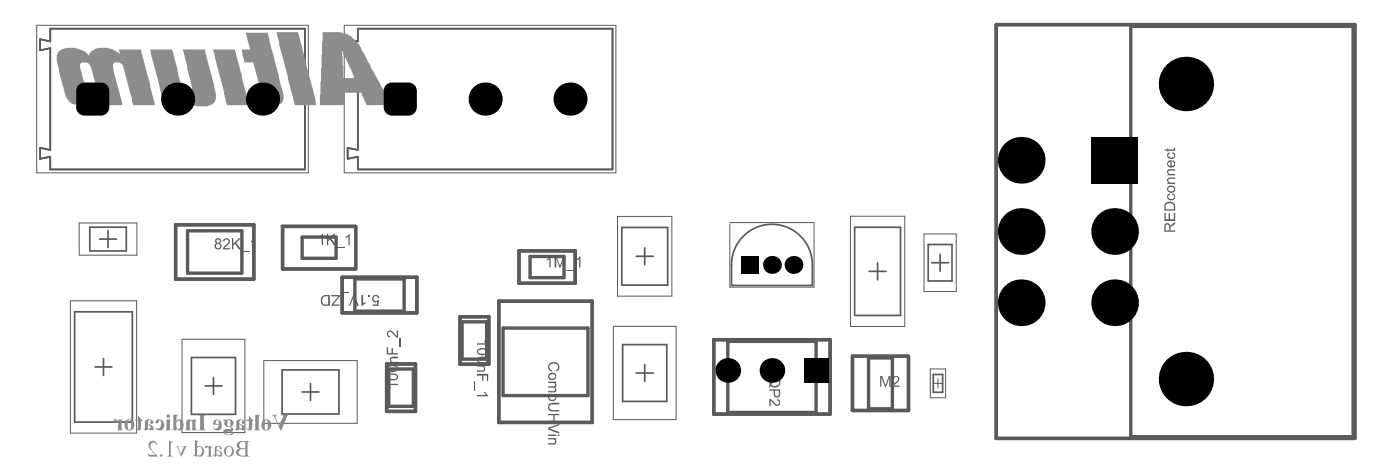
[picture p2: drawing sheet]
<svg xmlns="http://www.w3.org/2000/svg" width="274mm" height="93mm" viewBox="0 0 274 93" stroke-linecap="round" stroke-linejoin="round" font-family="sans-serif">
<g fill="none" stroke="#5a5a5a" stroke-width=".66">
<path d="M195 4.8h70.3v81h-70.3zM221.4 5.1h43.5v80.3h-43.5zM34.4 44h15.3v10.6h-15.3zM36.7 45.2h10.7v8.3h-10.7zM55.3 44.3h14.3v8.3h-14.3zM59.2 46.4h6.6v4.1h-6.6zM67 54.2h14.6v7h-14.6zM69.5 54.6h9.6v6.3h-9.6zM97.7 58.9h18.3v23.8h-18.3zM101.6 49.1h11v6.3h-11zM103.8 50.2h6.6v4.1h-6.6zM75.7 71.2h5.6v9.3h-5.6z"/>
<path d="M76.1 72.2h4.8v7.3h-4.8zM90.1 62h5.6v9.3h-5.6zM90.5 63h4.8v7.3h-4.8zM98.5 64.2h16.6v13.2h-16.6zM139.8 66.5h22.7v14.5h-22.7zM142.5 66.8h17.3v13.9h-17.3zM166.9 69.7h11v10.6h-11zM170.1 70h4.6v10h-4.6z"/>
</g>
<g fill="none" stroke="#5a5a5a" stroke-width=".33">
<path d="M9.8 5.6h49.9v27.6h-49.9v-2.5l-2 .4v-2.2l2 .4v-19.9l-2 .4v-2.1l2 .4zM70.1 5.6h49.8v27.6h-49.8v-2.5l-2 .4v-2.2l2 .4v-19.9l-2 .4v-2.1l2 .4zM17.6 44.5h7.1v4.6h-7.1zM19.5 46.8h3.3M21.2 45.1v3.3M121.7 44.5h9v11.3h-9zM124.6 50.1h3.3M126.2 48.5v3.3M143.2 51.8v4h15.8v-4M167.3 44.5h9v17.2h-9zM170.2 53.1h3.3M171.8 51.4v3.4"/>
<path d="M181.7 47.8h4.7v7.2h-4.7zM182.4 51.4h3.3M184.1 49.8v3.3M14.6 61h11.3v21.6h-11.3zM18.6 71.8h3.3M20.3 70.1v3.4M37.5 70h8.6v11.1h-8.6zM40.1 75.5h3.4M41.8 73.8v3.4M55.2 72.4h11.2v8.6h-11.2zM59.1 76.7h3.4M60.8 75v3.4"/>
<path d="M121.9 67.4h8.7v11.1h-8.7zM124.6 73h3.3M126.2 71.3v3.3M182.7 73.3h1.9v3.4h-1.9z"/>
</g>
<g fill="none" stroke="#5a5a5a" stroke-width=".2">
<path d="M7.2 5h53.2v28.8h-53.2zM67.4 5h53.2v28.8h-53.2zM13.8 58.9h12.9v25.8h-12.9zM15.5 43.6h11.3v6.3h-11.3zM120.9 42.3h10.6v15.6h-10.6zM142.9 43.6h16.5v12.6h-16.5v-12.4M166.5 42.3h10.6v21.6h-10.6zM180.9 45.8h6.3v11.3h-6.3zM35.6 66.4h12.3v18.2h-12.3zM51.7 70.6h18.2v12.2h-18.2zM120.1 63.9h12.3v18.2h-12.3zM182.1 72.2h3v5.6h-3z"/>
<path d="M182.7 75h1.9M183.6 74.1v1.8"/>
</g>
<g fill="#5a5a5a">
<path d="M228 41.6h.2v1.3h.6v-1.2h.3v1.2h.7v-1.3h.3v1.6h-2.1z"/>
<path d="M228.6 38l.4-.2 .1 .3a.45 .45 0 0 0-.3 .6 .45 .45 0 0 0 .6 .2 .43 .43 0 0 0 .5-.3 .43 .43 0 0 0-.4-.5l.1-.3a.71 .71 0 0 1 .4 1 .71 .71 0 0 1-1 .3 .73 .73 0 0 1-.4-1.1z"/>
<path d="M228.6 35l.2-.3h1.3v.3h-.9a.39 .39 0 0 0-.5 .4 .39 .39 0 0 0 .5 .3h.9v.3h-1.5v-.3h.1l-.2-.3z"/>
<path d="M228.6 33.3l.1-.2h1.4v.3h-.9a.36 .36 0 0 0-.5 .4 .36 .36 0 0 0 .5 .2h.9v.3h-1.5v-.2h.1l-.2-.4z"/>
<path d="M228.6 29.9l.4-.1 .1 .3a.38 .38 0 0 0-.4 .4 .38 .38 0 0 0 .4 .3 .52 .52 0 0 0 .6-.1 .52 .52 0 0 0 0-.6l-.2-.1 .1-.2a.71 .71 0 0 1 .4 .9 .71 .71 0 0 1-1 .3 .73 .73 0 0 1-.4-1.1z"/>
<path d="M228 29.2h.6v-.2h.1v.2h1.1v-.2l.3-.1v.2a.34 .34 0 0 1-.4 .4h-1v.2h-.1v-.2h-.5z"/>
<path d="M107.1 50.7l.7-.5v2.1h-.2v-1.6l-.5 .3z"/>
<path d="M108.6 50.2h.4l.6 1.8 .7-1.8h.3v2.1h-.2v-1.7l-.6 1.7h-.3l-.6-1.8v1.8h-.3z"/>
<path d="M110.9 52.8h1.7v.1h-1.7z"/>
<path d="M112.9 50.7h.2l.3-.5h.2v2.1h-.2v-1.6l-.5 .3z"/>
<path d="M107.4 71.3h.1a1.1 1.1 0 0 1 1.4-.4 1.1 1.1 0 0 1 .5 1.4l-.3 .3h-.2l-.1-.2a.7 .7 0 0 0 .4-.9 .7 .7 0 0 0-1-.4 .64 .64 0 0 0-.6 .6 .64 .64 0 0 0 .5 .7l-.1 .3a1.02 1.02 0 0 1-.6-1.4z"/>
<path d="M107.3 74.7h1.6v.2h-.2l.2 .3v.4l-.2 .2a.54 .54 0 0 1 .2 .6 .54 .54 0 0 1-.5 .4h-1.1v-.3h1a.34 .34 0 0 0 .4-.4 .34 .34 0 0 0-.5-.2h-.9v-.3h1a.34 .34 0 0 0 .4-.4 .34 .34 0 0 0-.5-.3h-.9z"/>
<path d="M107.4 79.1l.7-.3h1.4v.3h-1.3a.56 .56 0 0 0-.6 .6 .56 .56 0 0 0 .6 .5h1.3v.3h-1.3a.89 .89 0 0 1-.8-.4 .89 .89 0 0 1 0-1z"/>
<path d="M107.3 81h2.2v.2h-.9v1.1h.9v.4h-2.2v-.4h1v-1.1h-1z"/>
<path d="M107.3 83.7l2.2-.8v.3l-1.9 .7 1.9 .6v.4l-2.2-.9z"/>
<path d="M107.3 85.7h1.6v.3h-.2a.55 .55 0 0 1 .2 .6 .55 .55 0 0 1-.6 .4h-1v-.3h1a.39 .39 0 0 0 .4-.5 .39 .39 0 0 0-.5-.2h-.9z"/>
<path d="M150.6 78h.3l.4 .5a1.09 1.09 0 0 0 1.1 .6l.2-.5-.2-.2h-.2v-.4a.73 .73 0 0 1 .5 .8 .73 .73 0 0 1-.5 .7l-.5-.2-.8-.9v1.1h-.3z"/>
<path d="M172.3 73.6h.5l.5 1.7 .7-1.7h.4v2.1h-.3v-1.8l-.6 1.8h-.2l-.7-1.9v1.9h-.3z"/>
<path d="M174.9 73.7a.73 .73 0 0 1 .7-.2 .73 .73 0 0 1 .5 .7l-.1 .4-1 .8h1.1v.3l-1.4-.1a1.34 1.34 0 0 1 .8-.9 .45 .45 0 0 0 .3-.6 .45 .45 0 0 0-.6-.3l-.2 .1v.3h-.2z"/>
<path d="M62.5 46.3l.7-.5v2.2h-.2v-1.7l-.5 .3z"/>
<path d="M64 45.8h.3v1.1l1.1-1.1h.3l-.9 .9 1 1.3h-.4l-.8-1.1-.3 .3v.8h-.3z"/>
<path d="M65.7 48.3h1.8v.2h-1.8z"/>
<path d="M67.7 46.3l.8-.5v2.2h-.3v-1.7l-.5 .3z"/>
<path d="M75.7 75.1h2.2v.2h-1.7l.4 .6h-.4z"/>
<path d="M76.4 70l.4-.2h1.1v.3h-1a.35 .35 0 0 0-.3 .5 .35 .35 0 0 0 .5 .2h.8v.2h-1.6v-.2h.3l-.3-.3z"/>
<path d="M75.7 67.9h.3v1.2h.7v-1h.2v1h1v.3h-2.2z"/>
<path d="M78.3 66.2h.2v1.6h-.2z"/>
<path d="M75.9 64.8a1.1 1.1 0 0 1 1.4 .6l.4 .3v-1.1h.2v1.5a1.44 1.44 0 0 1-1.1-1 .42 .42 0 0 0-.8 0 .42 .42 0 0 0 .4 .6l-.1 .3a.75 .75 0 0 1-.4-1.2z"/>
<path d="M93.4 67.2h1.7l-.4-.5h.4l.5 .7h-2.2z"/>
<path d="M93.4 71.5h1.6v.2h-.3a.55 .55 0 0 1 .3 .7 .55 .55 0 0 1-.6 .3h-1v-.2h1.1a.4 .4 0 0 0 .2-.5 .4 .4 0 0 0-.5-.3h-.8z"/>
<path d="M93.4 73.2h2.2v1.4h-.3v-1.1h-.6v1h-.3v-1h-1z"/>
<path d="M92.9 74.7h.1v1.7h-.1z"/>
<path d="M93.4 77.3h1.7l-.4-.6h.3l.6 .8h-2.2z"/>
<path d="M73 58a.78 .78 0 0 1 .7-.3 .78 .78 0 0 1 .6 .6h-.3a.43 .43 0 0 0-.5-.4 .43 .43 0 0 0-.4 .5 .46 .46 0 0 0 .3 .5 .46 .46 0 0 0 .6-.2h.2l-.2 1.1h-1v-.2h.8l.1-.5a.68 .68 0 0 1-1-.6z"/>
<path d="M72.2 57.7h.2v.4h-.2z"/>
<path d="M70.8 57.7h.3v1.7l.5-.3v.2l-.6 .5h-.2z"/>
<path d="M69.2 57.7h.2l.8 2.1h-.3l-.7-1.8-.6 1.8h-.3z"/>
<path d="M66.6 57.1h1.7v.2h-1.7z"/>
<path d="M64.8 57.7h1.7v.3l-1.2 1.6h1.2v.2h-1.6v-.2l1.3-1.6h-1.4z"/>
<path d="M43.8 46.8a.68 .68 0 0 1 1.1 .1 .68 .68 0 0 1-.3 1l-.6 .6h1v.3h-1.3v-.3l.3-.4a1.39 1.39 0 0 0 .8-1 .44 .44 0 0 0-.5-.2 .44 .44 0 0 0-.4 .4l-.2-.1z"/>
<path d="M45.4 46.6h.3v1.1l1.1-1.1h.3l-.8 .9 .9 1.3h-.4l-.8-1.1-.3 .3v.8h-.3z"/>
<path d="M47.1 49.1h1.8v.2h-1.8z"/>
<path d="M49.1 47.1l.8-.5v2.2h-.3v-1.7l-.5 .3z"/>
<path d="M228.2 44.1v1h.7l-.1-.9a.31 .31 0 0 0-.2-.3 .31 .31 0 0 0-.4 .2zM228.1 43.8a.65 .65 0 0 1 .6-.1 .65 .65 0 0 1 .5 .5v-.2l.9-.5v.3l-.9 .7v.6h.9v.2h-2.1z"/>
<path d="M228.2 40.1v.9h1.6v-.5a.34 .34 0 0 0-.2-.6 1.05 1.05 0 0 0-1.4 .2zM228.1 39.8l.1-.1a1.31 1.31 0 0 1 1.9 .4v1.1h-2.1v-1.2z"/>
<path d="M228.7 36.8a.57 .57 0 0 0 .3 .6 .57 .57 0 0 0 .7-.1 .46 .46 0 0 0 .1-.6 .46 .46 0 0 0-.6-.1zM228.6 36.5a.97 .97 0 0 1 1.5 .3 .78 .78 0 0 1-.9 1 .78 .78 0 0 1-.6-1.2z"/>
<path d="M228.7 31.9v.4l.5 .1v-.8zM228.6 31.7l.2-.3h.6v1.1a.47 .47 0 0 0 .5-.4 .47 .47 0 0 0-.3-.5v-.2a.75 .75 0 0 1 .5 .9 .75 .75 0 0 1-.9 .5 .76 .76 0 0 1-.6-1.1z"/>
<path d="M107.7 73.3v.1a.53 .53 0 0 0 .2 .7 .53 .53 0 0 0 .7-.2 .41 .41 0 0 0 0-.5 .41 .41 0 0 0-.4-.2zM107.4 73.6a.76 .76 0 0 1 1.5 0 .76 .76 0 0 1-1.5 0z"/>
<path d="M106.8 77.1h2.1v.3h-.2a.63 .63 0 0 1 .1 .8 .63 .63 0 0 1-.7 .3 .69 .69 0 0 1-.7-.4 .69 .69 0 0 1 .1-.7h-.7zM107.6 77.6a.34 .34 0 0 0 .2 .5 .51 .51 0 0 0 .7 0 .51 .51 0 0 0 .1-.6l-.6-.1z"/>
<path d="M109.2 85h.3v.3h-.3zM107.3 85h1.6v.3h-1.6z"/>
<path d="M151 74.3l-.2 .5 .1 .3 .1-.3 .2 .1a.32 .32 0 0 0-.1 .4 .32 .32 0 0 0 .4 .2 .75 .75 0 0 0 1-.5 .75 .75 0 0 0-.6-.9h-.5zM150.7 74.2a1.18 1.18 0 0 1 2 0 1.1 1.1 0 0 1-.4 1.5 1.1 1.1 0 0 1-1.4-.2l-.3 .4-.1-.1 .2-.5z"/>
<path d="M151.7 76.4v.6a.42 .42 0 0 0 .3 .5 .42 .42 0 0 0 .5-.1v-1zM150.6 76.2h2.1v.8a.64 .64 0 0 1-.6 .8 .64 .64 0 0 1-.6-.8v-.6h-.9z"/>
<path d="M76 73.6a.34 .34 0 0 0 0 .3 .34 .34 0 0 0 .3 .2 1.24 1.24 0 0 0 1.4-.3 .63 .63 0 0 0-.9-.5h-.4zM75.8 73.4a1.69 1.69 0 0 1 2 0 .71 .71 0 0 1 0 .7 .71 .71 0 0 1-.7 .3 .97 .97 0 0 1-1.4-.7z"/>
<path d="M76 71.9a.34 .34 0 0 0 .2 .5 1.34 1.34 0 0 0 1.5-.1v-.1a.42 .42 0 0 0-.1-.4 .42 .42 0 0 0-.5-.1l-.4-.1zM75.8 71.7l.2-.1 .5-.1a.98 .98 0 0 1 1.4 .7v.1a1.57 1.57 0 0 1-1.7 .4l-.4-.2z"/>
<path d="M93.6 68.6a.57 .57 0 0 0 .3 .6 .57 .57 0 0 0 .6 0h.1a.44 .44 0 0 0 .6-.1 .44 .44 0 0 0-.2-.7 1.47 1.47 0 0 0-1.4 .2zM93.5 68.4l.1-.1a1.36 1.36 0 0 1 2 .4 .87 .87 0 0 1-.9 .8h-.1a.99 .99 0 0 1-1.1-.5z"/>
<path d="M93.6 70.3a.66 .66 0 0 0 1 .6h.3a.43 .43 0 0 0 .4-.5 .43 .43 0 0 0-.5-.4h-.8zM93.5 70.1a1.69 1.69 0 0 1 2 0 .8 .8 0 0 1-.2 .9 .8 .8 0 0 1-.9 .1 .87 .87 0 0 1-1-.8z"/>
<path d="M63.2 58.2a.93 .93 0 0 0 .5 1.4h.6v-1.6h-.8zM63 58.1l.5-.4h1.1v2.1h-.9a.93 .93 0 0 1-.8-.4 .93 .93 0 0 1 0-1z"/>
<path d="M42.4 46.9v.1a.37 .37 0 0 0 .3 .6 .37 .37 0 0 0 .4-.5 .37 .37 0 0 0-.5-.2zM42.2 48.1a.45 .45 0 0 0 .9 0 .45 .45 0 0 0-.9 0zM42.1 46.9a.64 .64 0 0 1 .8-.2 .64 .64 0 0 1 .3 .7l-.2 .2a.65 .65 0 0 1 .2 1.1 .65 .65 0 0 1-1.1-.2l-.1-.3 .1-.4a.21 .21 0 0 0 .2-.2 .21 .21 0 0 0-.2-.2z"/>
</g>
<path d="M143.2 51.8a7.9 7.9 0 0 1 7.9-7.9 7.9 7.9 0 0 1 7.9 7.9" fill="none" stroke="#5a5a5a" stroke-width=".33"/>
<g fill="#8c8c8c">
<path d="M48.1 6.4h4.4l.6 3.2 .3 .6 .3 1.7 .2 .3 .3 1.2h.1l.1 .8 .2 .3v.8l.2 .4 .2 1.3 .2 .2 .2 1.4h.1l-.1 1.2-.2 .1-.1 .4-.4 .2-1 .1v.1h-3v-.1h-.7l-.1-.2v-.5l-.2-.3-.3-1.5 1.4-.1 .2-.2v-.6l-.2-.3-.1-.9-.4-.7v-.4h-.1v-.5h-.1v-.4h-.1l-.4-1.8h-1.7l-.2-.9-.2-.4-.1-1.2h1.6z"/>
<path d="M41.8 9.7h4.2l.4 1.9 .3 .7v.4h.1v.5h.1v.4h.2v.4l.2 .2 .1 1.2h.1l.3 1.6h.1l.8 3.6h-4.2l-.1-.1-.4-1.9h-.1v-.8h-.1l-.2-1.1h-.2l-.2-1.3-.2-.3-.3-1.7-.2-.3z"/>
<path d="M54.2 6.3h4.2l.4 2 .2 .3 .4 1.7 .2 .3v.5h.1l.1 .8 .2 .4 .1 1.2h.1l.2 1.2 .3 .6 .3 1.7 .3 .3 .4 2.1h.1l.1 1.2h-4.1l-.1-.1-.4-1.7-.2-.3-.4-2-.2-.4-.4-2.4-.2-.3-.4-1.7-.2-.3-.1-.9-.2-.3-.2-1.2h-.1v-.5h-.1l.1-.2h-.1z"/>
<path d="M11.3 10.2l.7-.5 .9-.2v-.1h1.9v.1l1 .2 .9 .4 .8 .7 .1-.5 .3-.3 1.3-.6h2l.4 .2h.4l.3 .3 .9 .3 .2 .3 .1-.2-.2-.3v-.3h4.2l.5 1.8 .2 .3v.4h.1l.1 .9h.1v.4l.2 .3 .1 .9 .2 .3 .1 .8 .2 .3v.6h.2l-.2 .2 .3 .4 .2 1.3 .2 .3 .3 1.7h-4.2l-.1-.7h-.2l-.1-1.1-.2-.2-.7-3.3-.2-.3-.2-1.3-.2-.3v-.5l-.3-.2-.1-.3-.4-.2h-1.1l-.2 .3v.9h.1v.7h.1v.4l.3 .4 .1 .7h.1l.2 1.3 .2 .3 .1 .8h.1l.1 .9 .3 .7 .1 1h-4.2l-.4-1.9-.3-.8v-.4l-.3-.3-.1-1.2-.3-.7-.3-1.7-.4-1-.7-.4-1.1 .1-.1 1.1 .2 .3 .7 3.3 .2 .3v.7l.4 .8v.4h.1l.2 1.4h-2.5v-.1l-.8-.1v-.1a1.94 1.94 0 0 1-1.1-1.1l-.4-.7-.2-1.3-.3-.6-.3-1.7-.4-.8-.1-1.1-.2-.5-.1-1.8h.1z"/>
<path d="M29.5 9.7h4.2l.2 .8h.1v.4h.1l.2 1.3 .2 .3 .1 .9h.2v.6h.1l.1 1.1 .3 .7 .1 1 .4 .8 1 .5 .6-.1 .2-.2v-.9h-.1l-.3-1.7-.2-.3-.1-.9h-.1l-.1-1.1h-.1l-.2-.9-.2-.3v-.5h-.1l-.3-1.5h4.4l.3 1.9h.1l.4 1.9 .2 .3 .3 1.7 .3 .3 .1 .9h.1l.2 1.6h.1v1.1h-.1l-.1 .5-.6 .6h-.3l-.5 .3-2.8-.1v-.1l-.8-.2-.7-.7h-.2l.2 .9h-4.3l-.6-2.8h-.1l-.5-2.3-.2-.3-.3-1.7-.2-.3-.3-1.7-.3-.8z"/>
<path d="M40.1 87.3h.1a.42 .42 0 0 1 .4 0 .42 .42 0 0 1 .3 .3v-.4l.7 .4a.27 .27 0 0 0-.4 0 .27 .27 0 0 0 .1 .4v1.1l.3 .2h-1.1h.1a.26 .26 0 0 0 .3-.2 .26 .26 0 0 0 0-.3v-1.1l-.3-.2-.1 .1a.25 .25 0 0 1-.3 0 .25 .25 0 0 1-.1-.3z"/>
<path d="M34.4 87.3h.7l-.2 .1v.2l.5 1.2 .6-1.2-.3-.3h.9l-.3 .3-.8 1.7-.8-1.8z"/>
<path d="M33.1 86.2l.8 .4a.34 .34 0 0 0-.5 .1 .34 .34 0 0 0 0 .4v1.6a.46 .46 0 0 0 .5 .6h-1.2l.4-.3z"/>
<path d="M29.2 86.6a.84 .84 0 0 1 1-.4 .84 .84 0 0 1 .5 .9 .69 .69 0 0 0-1-.4 .69 .69 0 0 0-.1 1.1l1.3 1.5h-1.8l-.2-.6 .4 .3h1.1l-.9-1a1.32 1.32 0 0 1-.4-1.3z"/>
<path d="M53.3 81.2h1h-.1a.38 .38 0 0 0-.3 .3 .38 .38 0 0 0 .1 .4l.6 1.4 .8-1.7a.25 .25 0 0 0 0-.3 .25 .25 0 0 0-.3-.1h1.5l-.5 .3-1.1 2.8-1.3-2.8z"/>
<path d="M50 81.2h.9l-.2 .1v2.7l.2 .2h-1.2l.3-.2z"/>
<path d="M48.7 81.3l.9 1h-.2v1.1a.61 .61 0 0 1-.3 .8 .61 .61 0 0 1-.8-.3v-.1a.23 .23 0 0 0 .3 .1 .23 .23 0 0 0 .1-.3v-1.3h-.5v-.2h.5z"/>
<path d="M38.8 81.2h1.6a.35 .35 0 0 0-.5 .5v2a.34 .34 0 0 0 .5 .4h-1.6a.3 .3 0 0 0 .3 0 .3 .3 0 0 0 .1-.4v-2a.3 .3 0 0 0-.1-.4 .3 .3 0 0 0-.3-.1z"/>
<path d="M36.6 82.2a.82 .82 0 0 1 1.1 .1v-.2h.8l-.3 .4v1.3l.3 .4h-1l.2-.2v-1.4a.28 .28 0 0 0-.4-.3 .28 .28 0 0 0-.1 .5v1.2l.1 .2h-1l.2-.2v-1.5z"/>
<path d="M30.5 82.3a1.04 1.04 0 0 1 1.3 0 1.04 1.04 0 0 1 .3 1.3 .91 .91 0 0 1-.8 .6 .91 .91 0 0 1-.9-.5l.1-.1a.55 .55 0 0 0 .6 .2 .55 .55 0 0 0 .4-.5v-.8a.25 .25 0 0 0-.3-.3 .25 .25 0 0 0-.1 .4 .33 .33 0 0 1-.5 .2 .33 .33 0 0 1-.1-.5z"/>
<path d="M27 81.3l.9 1h-.3v1.1a.58 .58 0 0 1-.4 .8 .58 .58 0 0 1-.7-.4h.1a.23 .23 0 0 0 .3 .1 .23 .23 0 0 0 .1-.3v-1.3h-.5v-.2h.5z"/>
<path d="M22.3 82.1h.5l.3 .5v-.5h1l-.3 .2v1.4a.34 .34 0 0 0 .3 .5l-1.2-.1a.26 .26 0 0 0 .3-.1 .26 .26 0 0 0-.1-.3v-.5a.42 .42 0 0 0-.1-.6 .42 .42 0 0 0-.5 .1l-.3-.3z"/>
<path d="M63.2 6.3h3.5v.1h.4l.3 .2 1 .2 .8 .9 .4 .2v.2l.8 .6 .1 .5 .2 .1 .2 .8h.2l.5 1.3 .3 .1 .2 .7 .4 .4 .2 .9 .4 .4 .5 1.1 .2 .1 .3 .8 .3 .3 .2 .8 .3 .2 .6 1.3 .2 .1 .8 2h-4.7l-.6-1.1v-.3l-.4-.6v-.5h-3.5l.1 .2v1.6h.1l-.1 .7h-4.8zM67 10l.2 5.3h2.1l-.5-1.7-.2-.1-.1-.5-.7-1.1v-.3l-.6-1v-.5z"/>
<path d="M46.9 86.7l.4-.2h.7v1.1h-.5a.6 .6 0 0 1-.6-.2 .6 .6 0 0 1 0-.7zM46.9 88.1l.6-.3h.5v1.3a.91 .91 0 0 1-1.3-.6zM46.4 86.7a.75 .75 0 0 0 .5 1.1 .73 .73 0 0 0-.7 .9 .73 .73 0 0 0 .9 .6h1.9l-.5-.1v-.3v-2.1a.36 .36 0 0 1 .1-.4 .36 .36 0 0 1 .4 0l-1.9-.1z"/>
<path d="M44.4 87.6a.49 .49 0 0 1 .7-.3 .49 .49 0 0 1 .2 .7 1.12 1.12 0 0 1-.5 1.3 .98 .98 0 0 1-.6-1.1zM44 87.6a1.1 1.1 0 0 0 .8 1.7 1.02 1.02 0 0 0 1-.7 1.02 1.02 0 0 0-.4-1.1 .95 .95 0 0 0-1.4 .1z"/>
<path d="M42.4 88.1a.88 .88 0 0 1 .7 .8 .41 .41 0 0 1-.7 0zM42 87.5v1.2a.25 .25 0 0 1 0 .4 .25 .25 0 0 1-.4-.2l.1 .1a.34 .34 0 0 0 .3 .3 .34 .34 0 0 0 .4-.3 .66 .66 0 0 0 1.1 .1 .87 .87 0 0 0-.9-1 .38 .38 0 0 1-.1-.6 .38 .38 0 0 1 .6 .1v.3l.1 .1 .3-.3a.87 .87 0 0 0-1.5-.2z"/>
<path d="M38.2 86.1v2.5a.34 .34 0 0 1 0 .3 .34 .34 0 0 1-.4 .2l.6 .2h.2v-.2a.85 .85 0 0 0 .9 .1 .85 .85 0 0 0 .5-.8 1.15 1.15 0 0 0-1.2-1.2l-.2 .2v-.5a.34 .34 0 0 1 0-.4 .34 .34 0 0 1 .3-.1zM38.7 87.5a.52 .52 0 0 1 .6-.1 .52 .52 0 0 1 .2 .6 .76 .76 0 0 1-.1 .8 .76 .76 0 0 1-.7 .3z"/>
<path d="M51.9 82.3h.1a.19 .19 0 0 1 .3-.1 .19 .19 0 0 1 0 .2l.1 1a.42 .42 0 0 1 0 .5 .42 .42 0 0 1-.5 .1zM51.4 82.3a1.22 1.22 0 0 0 .8 2 1.15 1.15 0 0 0 .8-1.5 .93 .93 0 0 0-1.6-.5z"/>
<path d="M46.9 83l.3 .2 .1 .2a.25 .25 0 0 1 0 .4 .25 .25 0 0 1-.4 0zM46.4 82.3l-.1 1.6h-.3a.49 .49 0 0 0 .5 .3 .49 .49 0 0 0 .4-.3 .58 .58 0 0 0 1.1 0 1.32 1.32 0 0 0-1.1-1.1v-.3a.28 .28 0 0 1 .3-.3 .28 .28 0 0 1 .1 .5 .35 .35 0 0 0 .6 .1 .35 .35 0 0 0-.2-.5 1.02 1.02 0 0 0-1.3 0z"/>
<path d="M44.6 82.3l.2-.1a.81 .81 0 0 1 .3 1.1h-.1a.33 .33 0 0 1-.4 0 .33 .33 0 0 1-.1-.5zM43.7 82.1v.2h.4a.8 .8 0 0 0 0 1 .8 .8 0 0 0 1 .2v.1a.18 .18 0 0 1 .2 .2 .18 .18 0 0 1-.3 .1h-.4a.62 .62 0 0 0-.9 .6 .62 .62 0 0 0 .8 .6h.8l.5-.3a.32 .32 0 0 0-.5-.4h.1a.6 .6 0 0 0-.2-1 .44 .44 0 0 0 .5-.5 .76 .76 0 0 0-.3-.7 .76 .76 0 0 0-.8-.1zM44.1 84.6l.6-.2 .4 .1a.23 .23 0 0 1 .2 .3 .23 .23 0 0 1-.3 .2h-.8z"/>
<path d="M42.3 82.3a.3 .3 0 0 1 .4 0 .3 .3 0 0 1 .1 .4l.1 .2h-.7zM41.9 82.3l-.2 .8h1.1a.55 .55 0 0 1-.3 .7 .55 .55 0 0 1-.7-.3 .69 .69 0 0 0 .4 .7 .69 .69 0 0 0 .7-.1 1.03 1.03 0 0 0 .4-1.5 .89 .89 0 0 0-1.4-.3z"/>
<path d="M33.9 81.2v2.3a.34 .34 0 0 1-.2 .5l.8 .3v-.4a.85 .85 0 0 0 .9 .2 .85 .85 0 0 0 .6-.7 1.21 1.21 0 0 0-1-1.4l-.5 .3v-.7l.4-.4zM34.5 82.6h.1a.34 .34 0 0 1 .4-.3 .34 .34 0 0 1 .3 .3v.8a.42 .42 0 0 1-.2 .5 .42 .42 0 0 1-.6-.2z"/>
<path d="M32.6 81.4a.35 .35 0 0 0 .7 0 .35 .35 0 0 0-.7 0zM32.6 82.1v1.9l-.3 .2h1.2l-.2-.2v-1.7l.2-.2z"/>
<path d="M29 83l.5 .4a.28 .28 0 0 1-.1 .4 .28 .28 0 0 1-.4 0zM28.5 82.3l-.1 1.6h-.3a.43 .43 0 0 0 .4 .3 .43 .43 0 0 0 .5-.3 .65 .65 0 0 0 1.1 0 1.32 1.32 0 0 0-1.1-1.1 .42 .42 0 0 1 0-.5 .42 .42 0 0 1 .6 0 .32 .32 0 0 0-.1 .5 .32 .32 0 0 0 .5 0 .32 .32 0 0 0-.1-.5 1.02 1.02 0 0 0-1.4 0z"/>
<path d="M25.1 82.3a.37 .37 0 0 1 .5 0 .37 .37 0 0 1 .1 .5 1.32 1.32 0 0 1-.4 1.3l-.1-.1a1.62 1.62 0 0 1-.2-1.4zM24.6 82.4a1.11 1.11 0 0 0-.1 1.4 1.11 1.11 0 0 0 1.3 .4 1.16 1.16 0 0 0 .6-1.1 1.16 1.16 0 0 0-.8-1h-.7z"/>
<circle cx="31.5" cy="89.1" r=".24"/>
</g>
<g fill="#000">
<path d="M14.9 17.8l1.6-1.7h3.3l1.6 1.7v3.2l-1.6 1.6h-3.3l-1.6-1.6z" fill-rule="evenodd"/>
<path d="M75.1 17.8l1.6-1.7h3.3l1.6 1.7v3.2l-1.6 1.6h-3.3l-1.6-1.6z" fill-rule="evenodd"/>
<path d="M213.7 26.8h9.1v9.1h-9.1z" fill-rule="evenodd"/>
<path d="M145.2 50.1h3.5v3.5h-3.5z" fill-rule="evenodd"/>
<path d="M157.4 70.1h4.8v4.8h-4.8z" fill-rule="evenodd"/>
</g>
<g fill="#000">
<path d="M15.4 16.6l.7-.4 .4-.1v1.7h-1.6l.1-.5zM19.8 16.1a1.62 1.62 0 0 1 1.6 1.7h-1.6zM75.6 16.6l.7-.4 .4-.1v1.7h-1.6l.1-.5zM80 16.1a1.62 1.62 0 0 1 1.6 1.7h-1.6zM14.9 21h1.6v1.6a1.62 1.62 0 0 1-1.6-1.6zM19.8 21h1.6a1.62 1.62 0 0 1-1.6 1.6zM75.1 21h1.6v1.6a1.62 1.62 0 0 1-1.6-1.6zM80 21h1.6a1.62 1.62 0 0 1-1.6 1.6z"/>
<circle cx="34.8" cy="19.4" r="3.2"/>
<circle cx="51.4" cy="19.4" r="3.2"/>
<circle cx="95" cy="19.4" r="3.2"/>
<circle cx="111.6" cy="19.4" r="3.2"/>
<circle cx="232.2" cy="16.4" r="5.3"/>
<circle cx="200" cy="31.4" r="4.6"/>
<circle cx="151.1" cy="51.8" r="1.75"/>
<circle cx="155.4" cy="51.8" r="1.75"/>
<circle cx="200" cy="45.3" r="4.6"/>
<circle cx="200" cy="59.2" r="4.6"/>
<circle cx="218.2" cy="59.2" r="4.6"/>
<circle cx="218.2" cy="45.3" r="4.6"/>
<circle cx="142.5" cy="72.5" r="2.41"/>
<circle cx="151.1" cy="72.5" r="2.41"/>
<circle cx="232.2" cy="74.2" r="5.3"/>
</g>
</svg>
